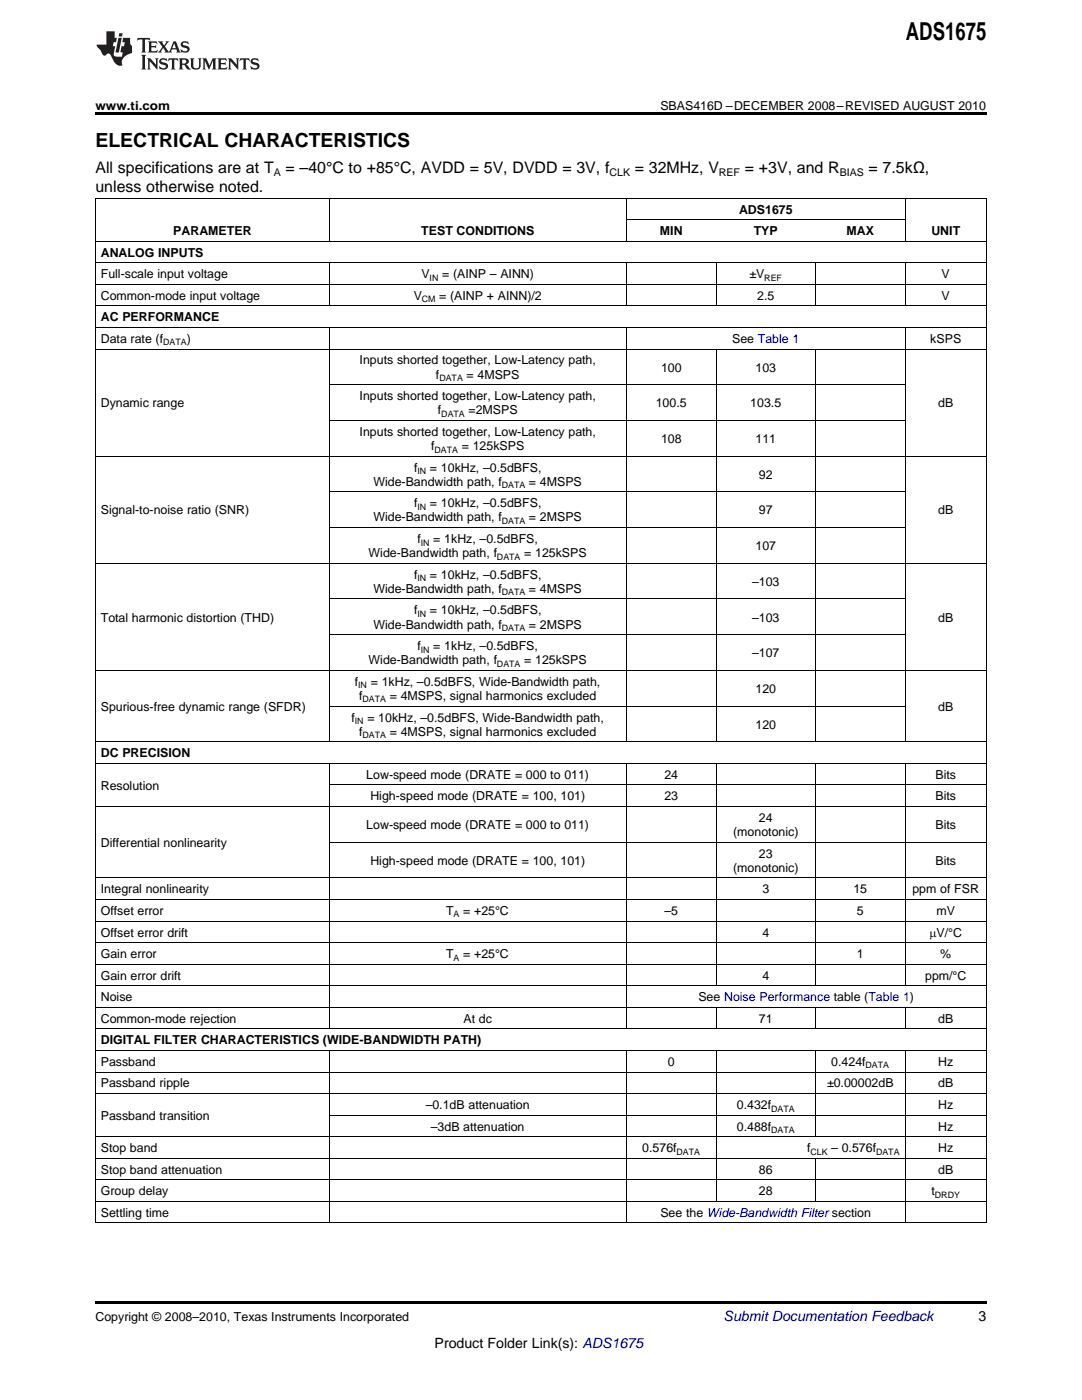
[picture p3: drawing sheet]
<svg xmlns="http://www.w3.org/2000/svg" width="216mm" height="279mm" viewBox="0 0 216 279" stroke-linecap="round" stroke-linejoin="round" font-family="sans-serif">
<defs><g id="words">
<text font-size="4.9" x="180.8" y="7.9">ADS1675</text>
<text font-size="3.9" x="19" y="29.3">ELECTRICAL CHARACTERISTICS</text>
<g font-size="3.2">
<text x="19" y="34.4">All specifications are at T</text>
<text x="57" y="34.4">= –40°C to +85°C, AVDD = 5V, DVDD = 3V, f</text>
<text x="126.7" y="34.4">= 32MHz, V</text>
<text x="148.6" y="34.4">= +3V, and R</text>
<text x="173.3" y="34.4">= 7.5kΩ,</text>
<text x="19" y="38.3">unless otherwise noted.</text>
</g>
<text font-size="2.8" fill="#0000c8" x="144.4" y="263.6">Submit Documentation Feedback</text>
<g font-size="2.8">
<text x="195.3" y="263.6">3</text>
<text x="86.7" y="269">Product Folder Link(s): ADS1675</text>
</g>
<g font-size="2.5">
<text x="19" y="21.9">www.ti.com</text>
<text x="131.8" y="21.9">SBAS416D –DECEMBER 2008–REVISED AUGUST 2010</text>
<text x="34.6" y="46.9">PARAMETER</text>
<text x="84.1" y="46.9">TEST CONDITIONS</text>
<text x="131.7" y="46.9">MIN</text>
<text x="147.5" y="42.6">ADS1675</text>
<text x="150.4" y="46.9">TYP</text>
<text x="168.9" y="46.9">MAX</text>
<text x="185.8" y="46.9">UNIT</text>
<text x="20.1" y="51.2">ANALOG INPUTS</text>
<text x="20.1" y="55.5">Full-scale input voltage</text>
<text x="20.1" y="59.8">Common-mode input voltage</text>
<text x="82.5" y="59.8">V</text>
<text x="84.1" y="55.5">V</text>
<text x="87.6" y="59.8">= (AINP + AINN)/2</text>
<text x="88.2" y="55.5">= (AINP – AINN)</text>
<text x="149.5" y="55.5">±V</text>
<text x="151.1" y="59.8">2.5</text>
<text x="187.9" y="55.5">V</text>
<text x="187.9" y="59.8">V</text>
<text x="20.1" y="64.1">AC PERFORMANCE</text>
<text x="20.1" y="68.4">Data rate (f</text>
<text x="37.3" y="68.4">)</text>
<text x="146.1" y="68.4">See Table 1</text>
<text x="185.6" y="68.4">kSPS</text>
<text x="71.8" y="72.7">Inputs shorted together, Low-Latency path,</text>
<text x="87" y="75.6">f</text>
<text x="93.1" y="75.6">= 4MSPS</text>
<text x="131.9" y="74.2">100</text>
<text x="150.7" y="74.2">103</text>
<text x="20.1" y="81.3">Dynamic range</text>
<text x="71.8" y="79.9">Inputs shorted together, Low-Latency path,</text>
<text x="87.4" y="82.7">f</text>
<text x="93.5" y="82.7">=2MSPS</text>
<text x="130.8" y="81.3">100.5</text>
<text x="149.7" y="81.3">103.5</text>
<text x="187.2" y="81.3">dB</text>
<text x="71.8" y="87">Inputs shorted together, Low-Latency path,</text>
<text x="86" y="89.8">f</text>
<text x="92.1" y="89.8">= 125kSPS</text>
<text x="131.9" y="88.4">108</text>
<text x="150.7" y="88.4">111</text>
<text x="82.6" y="94.1">f</text>
<text x="85.8" y="94.1">= 10kHz, –0.5dBFS,</text>
<text x="151.4" y="95.5">92</text>
<text x="74.5" y="96.9">Wide-Bandwidth path, f</text>
<text x="82.6" y="101.2">f</text>
<text x="85.8" y="101.2">= 10kHz, –0.5dBFS,</text>
<text x="105.6" y="96.9">= 4MSPS</text>
<text x="20.1" y="102.7">Signal-to-noise ratio (SNR)</text>
<text x="74.5" y="104.1">Wide-Bandwidth path, f</text>
<text x="105.6" y="104.1">= 2MSPS</text>
<text x="151.4" y="102.7">97</text>
<text x="187.2" y="102.7">dB</text>
<text x="73.6" y="111.2">Wide-Bandwidth path, f</text>
<text x="83.3" y="108.4">f</text>
<text x="86.5" y="108.4">= 1kHz, –0.5dBFS,</text>
<text x="104.6" y="111.2">= 125kSPS</text>
<text x="150.7" y="109.8">107</text>
<text x="74.5" y="118.3">Wide-Bandwidth path, f</text>
<text x="82.6" y="115.5">f</text>
<text x="85.8" y="115.5">= 10kHz, –0.5dBFS,</text>
<text x="105.6" y="118.3">= 4MSPS</text>
<text x="150.1" y="116.9">–103</text>
<text x="20.1" y="124">Total harmonic distortion (THD)</text>
<text x="74.5" y="125.4">Wide-Bandwidth path, f</text>
<text x="82.6" y="122.6">f</text>
<text x="85.8" y="122.6">= 10kHz, –0.5dBFS,</text>
<text x="105.6" y="125.4">= 2MSPS</text>
<text x="150.1" y="124">–103</text>
<text x="187.2" y="124">dB</text>
<text x="83.3" y="129.8">f</text>
<text x="86.5" y="129.8">= 1kHz, –0.5dBFS,</text>
<text x="150.1" y="131.2">–107</text>
<text x="70.8" y="136.9">f</text>
<text x="73.6" y="132.6">Wide-Bandwidth path, f</text>
<text x="74" y="136.9">= 1kHz, –0.5dBFS, Wide-Bandwidth path,</text>
<text x="104.6" y="132.6">= 125kSPS</text>
<text x="20.1" y="141.9">Spurious-free dynamic range (SFDR)</text>
<text x="71.7" y="139.7">f</text>
<text x="77.8" y="139.7">= 4MSPS, signal harmonics excluded</text>
<text x="150.7" y="138.3">120</text>
<text x="187.2" y="141.9">dB</text>
<text x="70.1" y="144">f</text>
<text x="71.7" y="146.8">f</text>
<text x="73.3" y="144">= 10kHz, –0.5dBFS, Wide-Bandwidth path,</text>
<text x="77.8" y="146.8">= 4MSPS, signal harmonics excluded</text>
<text x="150.7" y="145.4">120</text>
<text x="20.1" y="151.1">DC PRECISION</text>
<text x="73.1" y="155.4">Low-speed mode (DRATE = 000 to 011)</text>
<text x="132.6" y="155.4">24</text>
<text x="186.7" y="155.4">Bits</text>
<text x="20.1" y="157.6">Resolution</text>
<text x="73.9" y="159.7">High-speed mode (DRATE = 100, 101)</text>
<text x="132.6" y="159.7">23</text>
<text x="186.7" y="159.7">Bits</text>
<text x="73.1" y="165.5">Low-speed mode (DRATE = 000 to 011)</text>
<text x="146.3" y="166.9">(monotonic)</text>
<text x="151.4" y="164">24</text>
<text x="186.7" y="165.5">Bits</text>
<text x="20.1" y="169">Differential nonlinearity</text>
<text x="73.9" y="172.6">High-speed mode (DRATE = 100, 101)</text>
<text x="146.3" y="174">(monotonic)</text>
<text x="151.4" y="171.2">23</text>
<text x="186.7" y="172.6">Bits</text>
<text x="20.1" y="178.3">Integral nonlinearity</text>
<text x="152.1" y="178.3">3</text>
<text x="170.3" y="178.3">15</text>
<text x="182.1" y="178.3">ppm of FSR</text>
<text x="20.1" y="182.6">Offset error</text>
<text x="89" y="182.6">T</text>
<text x="92.4" y="182.6">= +25°C</text>
<text x="132.6" y="182.6">–5</text>
<text x="171" y="182.6">5</text>
<text x="186.9" y="182.6">mV</text>
<text x="20.1" y="186.9">Offset error drift</text>
<text x="20.1" y="191.2">Gain error</text>
<text x="89" y="191.2">T</text>
<text x="92.4" y="191.2">= +25°C</text>
<text x="152.1" y="186.9">4</text>
<text x="171" y="191.2">1</text>
<text x="185.5" y="186.9">mV/°C</text>
<text x="187.6" y="191.2">%</text>
<text x="20.1" y="195.5">Gain error drift</text>
<text x="152.1" y="195.5">4</text>
<text x="184.6" y="195.5">ppm/°C</text>
<text x="20.1" y="199.8">Noise</text>
<text x="139.3" y="199.8">See Noise Performance table (Table 1)</text>
<text x="20.1" y="204.1">Common-mode rejection</text>
<text x="20.1" y="208.4">DIGITAL FILTER CHARACTERISTICS (WIDE-BANDWIDTH PATH)</text>
<text x="92.5" y="204.1">At dc</text>
<text x="151.4" y="204.1">71</text>
<text x="187.2" y="204.1">dB</text>
<text x="20.1" y="212.7">Passband</text>
<text x="133.3" y="212.7">0</text>
<text x="165.9" y="212.7">0.424f</text>
<text x="187.2" y="212.7">Hz</text>
<text x="20.1" y="217">Passband ripple</text>
<text x="84.9" y="221.3">–0.1dB attenuation</text>
<text x="147" y="221.3">0.432f</text>
<text x="165" y="217">±0.00002dB</text>
<text x="187.2" y="217">dB</text>
<text x="187.2" y="221.3">Hz</text>
<text x="20.1" y="223.5">Passband transition</text>
<text x="86" y="225.6">–3dB attenuation</text>
<text x="147" y="225.6">0.488f</text>
<text x="187.2" y="225.6">Hz</text>
<text x="20.1" y="229.9">Stop band</text>
<text x="128.2" y="229.9">0.576f</text>
<text x="161" y="229.9">f</text>
<text x="165.9" y="229.9">– 0.576f</text>
<text x="187.2" y="229.9">Hz</text>
<text x="20.1" y="234.2">Stop band attenuation</text>
<text x="20.1" y="238.5">Group delay</text>
<text x="151.4" y="234.2">86</text>
<text x="151.4" y="238.5">28</text>
<text x="185.9" y="238.5">t</text>
<text x="187.2" y="234.2">dB</text>
<text x="20.1" y="242.9">Settling time</text>
<text x="131.8" y="242.9">See the Wide-Bandwidth Filter section</text>
<text x="19" y="263.6">Copyright © 2008–2010, Texas Instruments Incorporated</text>
</g>
<g font-size="2.1">
<text x="54.6" y="35.1">A</text>
<text x="121.6" y="35.1">CLK</text>
<text x="143.5" y="35.1">REF</text>
<text x="167.5" y="35.1">BIAS</text>
</g>
<g font-size="1.8">
<text x="85.7" y="56">IN</text>
<text x="152.5" y="56">REF</text>
<text x="84.2" y="60.3">CM</text>
<text x="32.6" y="68.9">DATA</text>
<text x="87.7" y="76.1">DATA</text>
<text x="88.1" y="83.2">DATA</text>
<text x="83.3" y="94.6">IN</text>
<text x="86.7" y="90.3">DATA</text>
<text x="83.3" y="101.7">IN</text>
<text x="100.1" y="97.4">DATA</text>
<text x="100.1" y="104.6">DATA</text>
<text x="84" y="108.9">IN</text>
<text x="99.2" y="111.7">DATA</text>
<text x="83.3" y="116">IN</text>
<text x="100.1" y="118.8">DATA</text>
<text x="83.3" y="123.1">IN</text>
<text x="100.1" y="125.9">DATA</text>
<text x="84" y="130.2">IN</text>
<text x="71.5" y="137.4">IN</text>
<text x="99.2" y="133.1">DATA</text>
<text x="72.4" y="140.2">DATA</text>
<text x="70.8" y="144.5">IN</text>
<text x="72.4" y="147.3">DATA</text>
<text x="90.5" y="183.1">A</text>
<text x="90.5" y="191.7">A</text>
<text x="172.7" y="213.2">DATA</text>
<text x="153.9" y="221.8">DATA</text>
<text x="153.9" y="226.1">DATA</text>
<text x="135" y="230.4">DATA</text>
<text x="161.7" y="230.4">CLK</text>
<text x="174.8" y="230.4">DATA</text>
<text x="186.5" y="239">DRDY</text>
</g>
</g></defs>
<g fill="#231f20">
<path d="M27.5 7.6l-.1 .5 .4-.2h.6v.1v2.1l-.2 .4h1l-.3-.4v-2.1l.1-.1h.5l.5 .2-.2-.5zM29.5 8.3l.2 .3v1.5l-.2 .4h1.8l.2-.6a1.04 1.04 0 0 1-1.3 .2v-.7h.6l.3 .2v-.6l-.3 .2h-.6v-.6l.8-.1 .4 .3-.2-.5zM31.5 8.3l.9 1.1-.9 1.1h.8l-.2-.2 .5-.7 .4 .7-.2 .2h1.5l-.1-.2 .1-.4h.9l.1 .4-.2 .2h1l-.3-.3-.7-1.9h-.5l-.9 2-.8-1 .9-1h-.8l.1 .3-.3 .5-.4-.6 .2-.2zM34.7 8.6l.4 1h-.7zM36.3 8.4a.63 .63 0 0 0-.2 .7 .63 .63 0 0 0 .6 .4l.6 .2 .1 .2a.75 .75 0 0 1-.7 .4 .75 .75 0 0 1-.6-.5l.1 .7 .1-.1a1.11 1.11 0 0 0 1.5-.6 1.13 1.13 0 0 0-1.2-.8l-.1-.4a1.04 1.04 0 0 1 1.2 .2l-.2-.5-.1 .1-.5-.2zM28.2 10.9l.2 .4v2.2l-.2 .4h1l-.3-.4v-2.2l.3-.4zM29.3 11.6l.3 .4v1.5l-.3 .4h.8l-.2-.4v-1.3l1.5 1.7v-1.9l.2-.4h-.7l.2 .4v.9l-1.1-1.3zM32 11.8a.62 .62 0 0 0-.2 .7 .62 .62 0 0 0 .6 .4l.6 .1 .1 .3a.76 .76 0 0 1-.7 .3 .76 .76 0 0 1-.6-.4l.1 .7 .1-.1a1.11 1.11 0 0 0 1.5-.6 1.13 1.13 0 0 0-1.2-.8l-.1-.4a1.04 1.04 0 0 1 1.2 .2l-.2-.6-.1 .1-.5-.1zM33.7 11.6l-.2 .6a.61 .61 0 0 1 .8-.3v1.6l-.2 .4h.9l-.2-.4v-1.6a.63 .63 0 0 1 .8 .3l-.2-.6zM35.6 11.6l.3 .4v1.5l-.3 .4h1l-.2-.2v-.8l.5 .2a.76 .76 0 0 0 1.2 .7l-1-1a.58 .58 0 0 0 .6-.5 .58 .58 0 0 0-.5-.6zM36.4 11.9h.1a.45 .45 0 0 1 .5 .1 .45 .45 0 0 1 .1 .5l-.7 .2zM37.9 11.6l.2 .2a2.17 2.17 0 0 0 .3 1.9 .99 .99 0 0 0 1.6-.6v-1.1l.2-.4h-.7l.2 .2a1.92 1.92 0 0 1-.2 1.8 .6 .6 0 0 1-.9-.5v-1.1l.2-.4zM40.4 11.6l.2 .4v1.5l-.2 .4h.7l-.2-.4v-1.4l.8 1.8 .8-1.8v1.4l-.2 .4h.9l-.2-.4v-1.5l.2-.4h-.8l-.6 1.5-.6-1.5zM43.4 11.6l.2 .4v1.5l-.2 .4h1.8l.2-.6a1.04 1.04 0 0 1-1.3 .1v-.6h.5l.4 .2v-.6l-.4 .2h-.5v-.7h.8l.3 .3-.1-.6zM45.5 11.6l.2 .4v1.5l-.2 .4h.7l-.2-.4v-1.3l1.5 1.7v-1.9l.2-.4h-.7l.2 .4v.9l-1.1-1.3zM47.9 11.6l-.1 .6a.61 .61 0 0 1 .8-.3v1.6l-.3 .4h1l-.3-.4 .1-1.6a.63 .63 0 0 1 .7 .3l-.1-.6zM50.2 11.8a.62 .62 0 0 0-.2 .7 .62 .62 0 0 0 .6 .4l.6 .1 .2 .3a.76 .76 0 0 1-.8 .3 .76 .76 0 0 1-.6-.4l.1 .7 .2-.1a1.11 1.11 0 0 0 1.5-.6 1.13 1.13 0 0 0-1.3-.8l-.1-.4a1.04 1.04 0 0 1 1.2 .2l-.1-.6-.2 .1-.5-.1z"/>
<path d="M21.2 6.3v2.6h-1.9l.1 .4 .7 .9a.91 .91 0 0 0 1 .8 .56 .56 0 0 1 .5-.3 .56 .56 0 0 1 .5 .3l.4 .8a1.53 1.53 0 0 0 1.9 1.2 1.54 1.54 0 0 1 1-2.1l.9-.3v-1.4a1.52 1.52 0 0 1-.3-1.6h-1.4l-.2 .8h.5l-.2 .8h-.4l-.2 1v.2l.4 .1-.2 .8a1.93 1.93 0 0 1-1.6-.3l.3-1.8h-.5l.2-.8h.4l.2-.8h-.4v-1.3zM23.6 7.6l-.6 2.9h.7l.6-2.9zM23.8 6.6l-.1 .7h.6l.2-.7z"/>
</g>
<path d="M19 22.5h177.8v.5h-177.8zM19 259.7h177.8v.5h-177.8z" fill="#000"/>
<g fill="none" stroke="#000" stroke-width=".2">
<path d="M19 39.5h177.8M19.1 39.6v204.5M65.7 39.6v8.6M124.9 39.6v8.6M180.6 39.6v8.6M196.8 39.6v204.5M19 56.7h177.8M19 52.4h177.8M19 48.1h177.8M65.7 52.5v8.6M124.9 52.5v8.6M125 43.8h55.7"/>
<path d="M142.9 52.5v8.6M162.6 52.5v8.6M180.6 52.5v8.6M19 69.7h177.8M19 65.4h177.8M19 61h177.8M65.7 65.4v82.7M65.7 76.8h115M124.9 65.4v82.7M142.9 69.7v78.4M162.6 69.7v78.4M180.6 65.4v82.7"/>
<path d="M19 91h177.8M65.7 98.2h115M65.7 83.9h115M19 112.4h177.8M65.7 119.5h115M65.7 105.3h115M19 133.8h177.8M65.7 126.7h115M19 152.3h177.8M19 148h177.8M65.7 152.4v53M65.7 156.7h131.1"/>
<path d="M65.7 140.9h115M124.9 152.4v53M142.9 152.4v44.4M162.6 152.4v44.4M180.6 152.4v44.4M19 179.5h177.8M19 175.2h177.8M19 161h177.8M65.7 168.1h131.1M19 196.7h177.8M19 192.4h177.8M19 188.1h177.8"/>
<path d="M19 183.8h177.8M19 218.2h177.8M19 213.9h177.8M19 209.6h177.8M19 205.3h177.8M19 201h177.8M65.7 209.7v34.4M124.9 209.7v34.4M142.9 201.1v4.3M142.9 209.7v30.1M162.6 201.1v4.3M162.6 209.7v17.2"/>
<path d="M180.6 201.1v4.3M180.6 209.7v34.4M19 239.8h177.8M19 235.5h177.8M19 231.2h177.8M19 226.9h177.8M65.7 222.5h131.1M162.6 231.2v8.6M19 244.1h177.8"/>
</g>
<use href="#words"/>
</svg>
